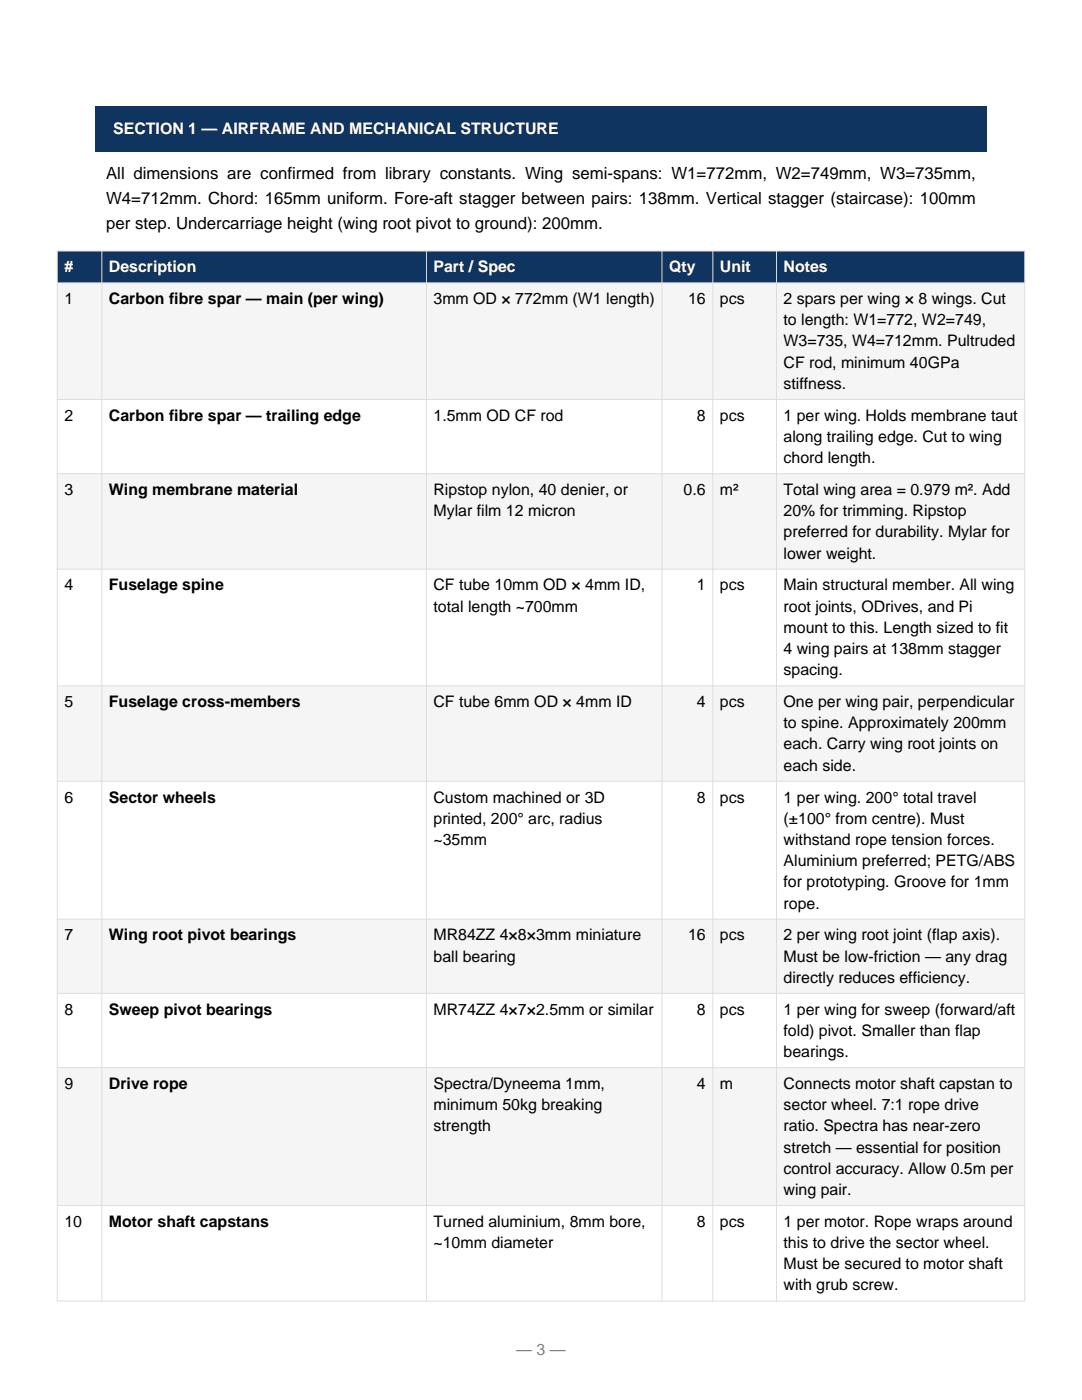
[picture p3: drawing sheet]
<svg xmlns="http://www.w3.org/2000/svg" width="216mm" height="279mm" viewBox="0 0 216 279" stroke-linecap="round" stroke-linejoin="round" font-family="sans-serif">
<defs><g id="words">
<g font-size="3.4">
<text x="21.2" y="35.8">All dimensions are confirmed from library constants. Wing semi-spans: W1=772mm, W2=749mm, W3=735mm,</text>
<text x="21.2" y="40.7">W4=712mm. Chord: 165mm uniform. Fore-aft stagger between pairs: 138mm. Vertical stagger (staircase): 100mm</text>
<text x="21.2" y="45.7">per step. Undercarriage height (wing root pivot to ground): 200mm.</text>
</g>
<g font-size="3.2" fill="#fff">
<text x="22.6" y="26.8">SECTION 1 — AIRFRAME AND MECHANICAL STRUCTURE</text>
<text x="12.8" y="54.3">#</text>
<text x="21.7" y="54.3">Description</text>
<text x="86.5" y="54.3">Part / Spec</text>
<text x="133.5" y="54.3">Qty</text>
<text x="143.7" y="54.3">Unit</text>
<text x="156.4" y="54.3">Notes</text>
</g>
<g font-size="3.2">
<text x="12.8" y="60.7">1</text>
<text x="21.7" y="60.7">Carbon fibre spar — main (per wing)</text>
<text x="86.5" y="60.7">3mm OD × 772mm (W1 length)</text>
<text x="137.3" y="60.7">16</text>
<text x="143.7" y="60.7">pcs</text>
<text x="156.4" y="60.7">2 spars per wing × 8 wings. Cut</text>
<text x="156.4" y="64.9">to length: W1=772, W2=749,</text>
<text x="156.4" y="69.1">W3=735, W4=712mm. Pultruded</text>
<text x="156.4" y="73.4">CF rod, minimum 40GPa</text>
<text x="156.4" y="77.6">stiffness.</text>
<text x="12.8" y="84">2</text>
<text x="21.7" y="84">Carbon fibre spar — trailing edge</text>
<text x="86.5" y="84">1.5mm OD CF rod</text>
<text x="139.1" y="84">8</text>
<text x="143.7" y="84">pcs</text>
<text x="156.4" y="84">1 per wing. Holds membrane taut</text>
<text x="156.4" y="88.2">along trailing edge. Cut to wing</text>
<text x="156.4" y="92.4">chord length.</text>
<text x="12.8" y="98.8">3</text>
<text x="21.7" y="98.8">Wing membrane material</text>
<text x="86.5" y="98.8">Ripstop nylon, 40 denier, or</text>
<text x="136.4" y="98.8">0.6</text>
<text x="143.7" y="98.8">m²</text>
<text x="156.4" y="98.8">Total wing area = 0.979 m². Add</text>
<text x="86.5" y="103">Mylar film 12 micron</text>
<text x="156.4" y="103">20% for trimming. Ripstop</text>
<text x="156.4" y="107.2">preferred for durability. Mylar for</text>
<text x="156.4" y="111.5">lower weight.</text>
<text x="12.8" y="117.8">4</text>
<text x="21.7" y="117.8">Fuselage spine</text>
<text x="86.5" y="117.8">CF tube 10mm OD × 4mm ID,</text>
<text x="139.1" y="117.8">1</text>
<text x="143.7" y="117.8">pcs</text>
<text x="156.4" y="117.8">Main structural member. All wing</text>
<text x="86.5" y="122.1">total length ~700mm</text>
<text x="156.4" y="122.1">root joints, ODrives, and Pi</text>
<text x="156.4" y="126.3">mount to this. Length sized to fit</text>
<text x="156.4" y="130.5">4 wing pairs at 138mm stagger</text>
<text x="156.4" y="134.8">spacing.</text>
<text x="12.8" y="141.1">5</text>
<text x="21.7" y="141.1">Fuselage cross-members</text>
<text x="86.5" y="141.1">CF tube 6mm OD × 4mm ID</text>
<text x="139.1" y="141.1">4</text>
<text x="143.7" y="141.1">pcs</text>
<text x="156.4" y="141.1">One per wing pair, perpendicular</text>
<text x="156.4" y="145.3">to spine. Approximately 200mm</text>
<text x="156.4" y="149.6">each. Carry wing root joints on</text>
<text x="156.4" y="153.8">each side.</text>
<text x="12.8" y="160.2">6</text>
<text x="21.7" y="160.2">Sector wheels</text>
<text x="86.5" y="160.2">Custom machined or 3D</text>
<text x="139.1" y="160.2">8</text>
<text x="143.7" y="160.2">pcs</text>
<text x="156.4" y="160.2">1 per wing. 200° total travel</text>
<text x="86.5" y="164.4">printed, 200° arc, radius</text>
<text x="156.4" y="164.4">(±100° from centre). Must</text>
<text x="86.5" y="168.6">~35mm</text>
<text x="156.4" y="168.6">withstand rope tension forces.</text>
<text x="156.4" y="172.9">Aluminium preferred; PETG/ABS</text>
<text x="156.4" y="177.1">for prototyping. Groove for 1mm</text>
<text x="156.4" y="181.3">rope.</text>
<text x="12.8" y="187.7">7</text>
<text x="21.7" y="187.7">Wing root pivot bearings</text>
<text x="86.5" y="187.7">MR84ZZ 4×8×3mm miniature</text>
<text x="86.5" y="191.9">ball bearing</text>
<text x="137.3" y="187.7">16</text>
<text x="143.7" y="187.7">pcs</text>
<text x="156.4" y="187.7">2 per wing root joint (flap axis).</text>
<text x="156.4" y="191.9">Must be low-friction — any drag</text>
<text x="156.4" y="196.1">directly reduces efficiency.</text>
<text x="12.8" y="202.5">8</text>
<text x="21.7" y="202.5">Sweep pivot bearings</text>
<text x="86.5" y="202.5">MR74ZZ 4×7×2.5mm or similar</text>
<text x="139.1" y="202.5">8</text>
<text x="143.7" y="202.5">pcs</text>
<text x="156.4" y="202.5">1 per wing for sweep (forward/aft</text>
<text x="156.4" y="206.7">fold) pivot. Smaller than flap</text>
<text x="156.4" y="211">bearings.</text>
<text x="12.8" y="217.3">9</text>
<text x="21.7" y="217.3">Drive rope</text>
<text x="86.5" y="217.3">Spectra/Dyneema 1mm,</text>
<text x="86.5" y="221.5">minimum 50kg breaking</text>
<text x="139.1" y="217.3">4</text>
<text x="143.7" y="217.3">m</text>
<text x="156.4" y="217.3">Connects motor shaft capstan to</text>
<text x="156.4" y="221.5">sector wheel. 7:1 rope drive</text>
<text x="86.5" y="225.8">strength</text>
<text x="156.4" y="225.8">ratio. Spectra has near-zero</text>
<text x="156.4" y="230">stretch — essential for position</text>
<text x="156.4" y="234.2">control accuracy. Allow 0.5m per</text>
<text x="156.4" y="238.5">wing pair.</text>
<text x="12.8" y="244.8">10</text>
<text x="21.7" y="244.8">Motor shaft capstans</text>
<text x="86.5" y="244.8">Turned aluminium, 8mm bore,</text>
<text x="139.1" y="244.8">8</text>
<text x="143.7" y="244.8">pcs</text>
<text x="156.4" y="244.8">1 per motor. Rope wraps around</text>
<text x="86.5" y="249.1">~10mm diameter</text>
<text x="156.4" y="249.1">this to drive the sector wheel.</text>
<text x="156.4" y="253.3">Must be secured to motor shaft</text>
<text x="156.4" y="257.5">with grub screw.</text>
</g>
<text font-size="3.2" fill="#808080" x="103" y="270.5">— 3 —</text>
</g></defs>
<g fill="#0f3460">
<path d="M19 21.2h177.8v9.1h-177.8z" fill-rule="evenodd"/>
<path d="M11.4 50.1h193.1v6.3h-193.1z" fill-rule="evenodd"/>
</g>
<path d="M11.4 56.4h193.1v23.3h-193.1z" fill-rule="evenodd" fill="#f5f5f5"/>
<path d="M11.4 79.7h193.1v14.8h-193.1z" fill-rule="evenodd" fill="#fff"/>
<path d="M11.4 94.5h193.1v19.1h-193.1z" fill-rule="evenodd" fill="#f5f5f5"/>
<path d="M11.4 113.6h193.1v23.3h-193.1z" fill-rule="evenodd" fill="#fff"/>
<path d="M11.4 136.9h193.1v19h-193.1z" fill-rule="evenodd" fill="#f5f5f5"/>
<path d="M11.4 155.9h193.1v27.5h-193.1z" fill-rule="evenodd" fill="#fff"/>
<path d="M11.4 183.4h193.1v14.9h-193.1z" fill-rule="evenodd" fill="#f5f5f5"/>
<path d="M11.4 198.3h193.1v14.8h-193.1z" fill-rule="evenodd" fill="#fff"/>
<path d="M11.4 213.1h193.1v27.5h-193.1z" fill-rule="evenodd" fill="#f5f5f5"/>
<path d="M11.4 240.6h193.1v19h-193.1z" fill-rule="evenodd" fill="#fff"/>
<g fill="none" stroke="#ddd" stroke-width=".2">
<path d="M11.4 50.1h193.1v209.5h-193.1zM11.4 56.4h193.1M20.3 50.1v209.5M85.1 50.1v209.5M132.1 50.1v209.5M142.2 50.1v209.5M154.9 50.1v209.5M11.4 79.7h193.1M11.4 94.5h193.1M11.4 113.6h193.1M11.4 136.9h193.1M11.4 155.9h193.1"/>
<path d="M11.4 183.4h193.1M11.4 198.3h193.1M11.4 213.1h193.1M11.4 240.6h193.1"/>
</g>
<use href="#words"/>
</svg>
